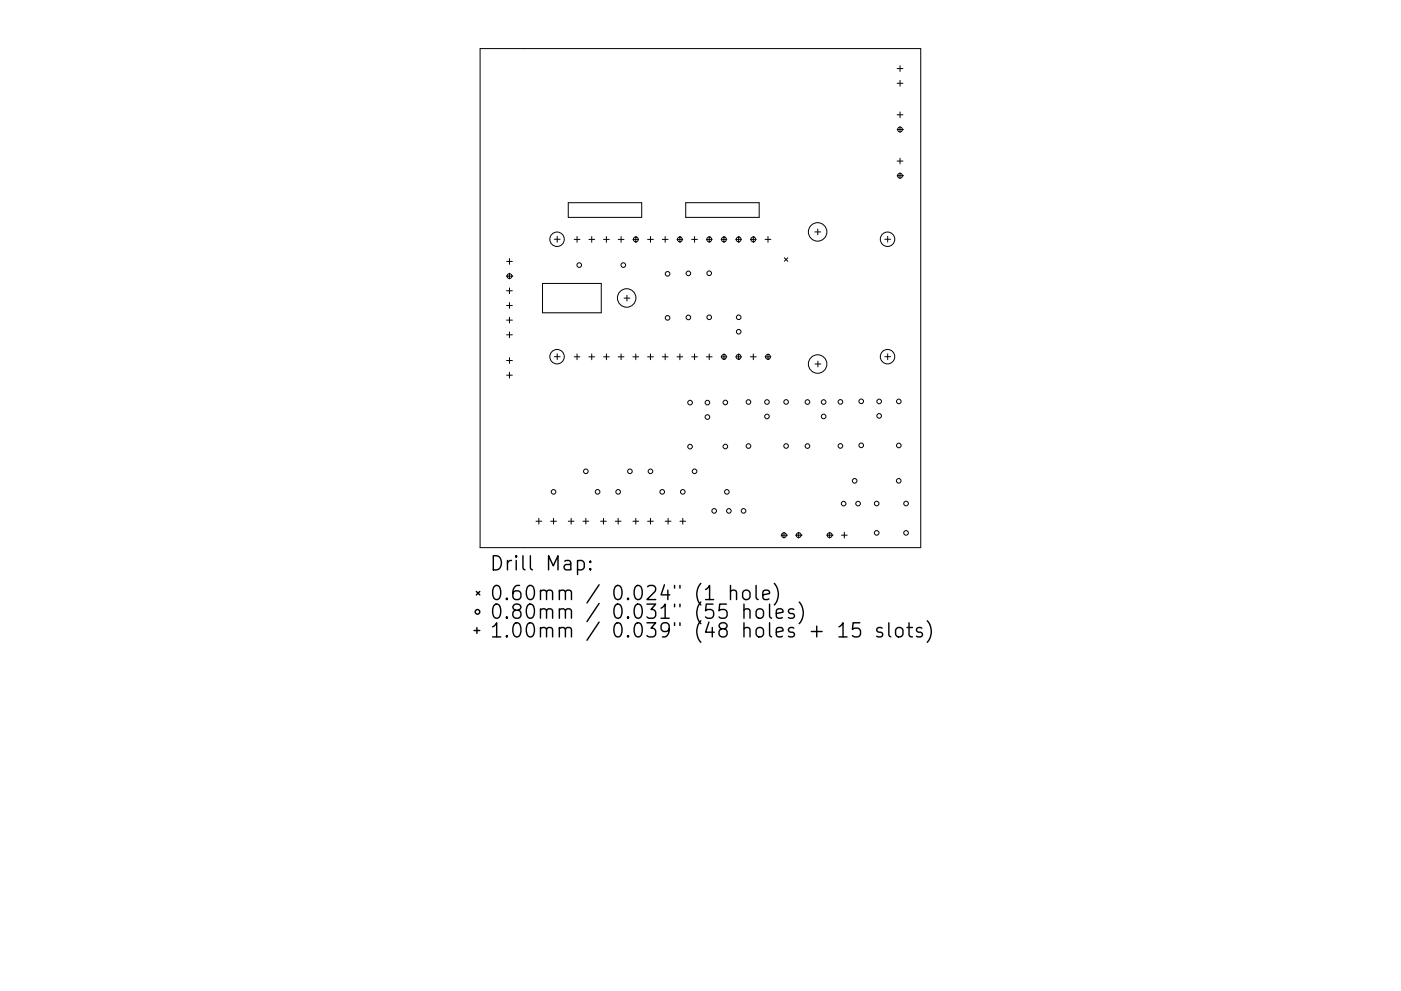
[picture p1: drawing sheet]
<svg xmlns="http://www.w3.org/2000/svg" width="297mm" height="210mm" viewBox="0 0 297 210" stroke-linecap="round" stroke-linejoin="round" font-family="sans-serif">
<defs><g id="words">
<g font-size="4.2">
<text x="103.7" y="121.1">Drill Map:</text>
<text x="103.7" y="127.4">0.60mm / 0.024&quot; (1 hole)</text>
<text x="103.7" y="131.3">0.80mm / 0.031&quot; (55 holes)</text>
<text x="103.7" y="135.3">1.00mm / 0.039&quot; (48 holes + 15 slots)</text>
</g>
</g></defs>
<g fill="none" stroke="#000" stroke-width=".21">
<path d="M101.8 10.3h93.4v105.9h-93.4zM190.2 14.6h1.2M190.2 17.7h1.2M190.8 13.9v1.3M190.8 17.1v1.2M190.2 34.2h1.2M190.2 37.3h1.2M190.2 24.4h1.2M190.2 27.5h1.2M190.3 37.3h.1M190.3 37.3l.2-.4 .3-.1 .4 .1 .1 .4M190.3 37.3l.2 .3 .3 .2 .4-.2 .1-.3"/>
<path d="M190.3 27.5h.1M190.3 27.5l.2-.4 .3-.1 .4 .1 .1 .4M190.3 27.5l.2 .3 .3 .2 .4-.2 .1-.3M190.8 23.7v1.3M190.8 26.9v1.2M190.8 33.6v1.2M190.8 36.7v1.2M191.3 37.3h.1M191.3 27.5h.1M107.4 55.5h1.2M107.4 58.6h1.2M107.5 58.6h.1"/>
<path d="M107.5 58.6l.2 .3 .3 .2 .4-.2 .1-.3M107.5 58.6l.2-.4 .3-.1 .4 .1 .1 .4M108 54.9v1.2M108 58v1.2M108.5 58.6h.1M117.5 50.8h1.3M118.1 50.1v1.3M120.5 43h15.6v3.1h-15.6zM121.7 50.8h1.3M122.3 50.2v1.2M124.8 50.8h1.3M125.5 50.2v1.2"/>
<path d="M128 50.8h1.2M128.6 50.2v1.2M131.1 50.8h1.2M131.7 50.2v1.2M134.2 50.8h1.2M134.8 50.3h.1M134.8 51.3h.1M134.8 50.3l-.4 .1-.1 .4 .1 .4 .4 .1M134.8 50.3l.4 .1 .1 .4-.1 .4-.4 .1M134.8 50.2v1.2M137.3 50.8h1.2M137.9 50.2v1.2"/>
<path d="M140.4 50.8h1.2M141 50.2v1.2M143.5 50.8h1.3M144.1 50.3h.1M144.1 51.3h.1M144.1 50.3l-.3 .1-.2 .4 .2 .4 .3 .1M144.1 50.3l.4 .1 .2 .4-.2 .4-.4 .1M144.1 50.2v1.2M145.4 43h15.6v3.1h-15.6zM146.6 50.8h1.3M147.3 50.2v1.2M149.8 50.8h1.2"/>
<path d="M150.4 50.3h.1M150.4 51.3h.1M150.4 50.3l-.4 .1-.1 .4 .1 .4 .4 .1M150.4 50.3l.3 .1 .2 .4-.2 .4-.3 .1M150.4 50.2v1.2M152.9 50.8h1.2M153.5 50.3h.1M153.5 51.3h.1M153.5 50.3l-.4 .1-.1 .4 .1 .4 .4 .1M153.5 50.3l.3 .1 .2 .4-.2 .4-.3 .1M153.5 50.2v1.2M156 50.8h1.2"/>
<path d="M156.6 50.3h.1M156.6 51.3h.1M156.6 50.3l-.4 .1-.1 .4 .1 .4 .4 .1M156.6 50.3l.4 .1 .1 .4-.1 .4-.4 .1M156.6 50.2v1.2M159.1 50.8h1.2M159.7 50.3h.1M159.7 51.3h.1M159.7 50.3l-.3 .1-.2 .4 .2 .4 .3 .1M159.7 50.3l.4 .1 .1 .4-.1 .4-.4 .1M159.7 50.2v1.2M162.2 50.8h1.2"/>
<path d="M162.8 50.2v1.2M166.3 54.7l.7 .7M167 54.7l-.7 .7M172.8 49.2h1.2M173.4 48.6v1.2M187.6 50.8h1.2M188.2 50.1v1.3M107.4 76.5h1.2M107.4 79.6h1.2M107.4 61.7h1.2M107.4 64.8h1.2M107.4 67.9h1.2"/>
<path d="M107.4 71h1.2M108 61.1v1.2M108 64.2v1.2M108 67.3v1.2M108 70.4v1.2M108 75.9v1.2M108 79v1.2M115 60.1h12.5v6.3h-12.5zM117.5 75.7h1.3M118.1 75.1v1.2M121.7 75.7h1.3M122.3 75.1v1.2"/>
<path d="M124.8 75.7h1.3M125.5 75.1v1.2M128 75.7h1.2M128.6 75.1v1.2M131.1 75.7h1.2M131.7 75.1v1.2M132.3 63.3h1.2M132.9 62.6v1.3M134.2 75.7h1.2M134.8 75.1v1.2M137.3 75.7h1.2M137.9 75.1v1.2"/>
<path d="M140.4 75.7h1.2M141 75.1v1.2M143.5 75.7h1.3M144.1 75.1v1.2M146.6 75.7h1.3M147.3 75.1v1.2M149.8 75.7h1.2M150.4 75.1v1.2M152.9 75.7h1.2M153.5 75.2h.1M153.5 76.2h.1M153.5 75.2l-.4 .1-.1 .4 .1 .4 .4 .1"/>
<path d="M153.5 75.2l.3 .1 .2 .4-.2 .4-.3 .1M153.5 75.1v1.2M156 75.7h1.2M156.6 75.2h.1M156.6 76.2h.1M156.6 75.2l-.4 .1-.1 .4 .1 .4 .4 .1M156.6 75.2l.4 .1 .1 .4-.1 .4-.4 .1M156.6 75.1v1.2M159.1 75.7h1.2M159.7 75.1v1.2M162.2 75.7h1.2M162.8 75.2h.1"/>
<path d="M162.8 76.2h.1M162.8 75.2l-.3 .1-.2 .4 .2 .4 .3 .1M162.8 75.2l.4 .1 .1 .4-.1 .4-.4 .1M162.8 75.1v1.2M172.8 77.2h1.2M173.4 76.6v1.2M187.6 75.7h1.2M188.2 75.1v1.2M113.6 110.6h1.3M114.2 110v1.2M116.7 110.6h1.3M117.4 110v1.2"/>
<path d="M120.5 110.6h1.2M121.1 110v1.2M123.6 110.6h1.2M124.2 110v1.2M127.3 110.6h1.3M127.9 110v1.2M130.4 110.6h1.3M131.1 110v1.2M134.2 110.6h1.2M134.8 110v1.2M137.3 110.6h1.2M137.9 110v1.2"/>
<path d="M141 110.6h1.3M141.6 110v1.2M144.2 110.6h1.2M144.8 110v1.2M165.6 113.5h1.2M165.7 113.5h.1M165.7 113.5l.2-.3 .3-.2 .4 .2 .1 .3M165.7 113.5l.2 .4 .3 .2 .4-.2 .1-.4M166.2 112.9v1.3M166.7 113.5h.1M168.7 113.5h1.2M168.8 113.5h.1"/>
<path d="M168.8 113.5l.2-.3 .3-.2 .4 .2 .1 .3M168.8 113.5l.2 .4 .3 .2 .4-.2 .1-.4M169.3 112.9v1.3M169.8 113.5h.1M175.3 113.5h1.2M175.4 113.5h.1M175.4 113.5l.1-.3 .4-.2 .4 .2 .1 .3M175.4 113.5l.1 .4 .4 .2 .4-.2 .1-.4M175.9 112.9v1.3M176.4 113.5h.1M178.4 113.5h1.2M179 112.9v1.3"/>
<circle cx="118.1" cy="50.8" r="1.53"/>
<circle cx="122.8" cy="56.2" r=".49"/>
<circle cx="132.2" cy="56.2" r=".49"/>
<circle cx="141.5" cy="58.1" r=".49"/>
<circle cx="146" cy="58" r=".49"/>
<circle cx="150.4" cy="58" r=".49"/>
<circle cx="173.4" cy="49.2" r="1.96"/>
<circle cx="188.2" cy="50.8" r="1.53"/>
<circle cx="118.1" cy="75.7" r="1.53"/>
<circle cx="132.9" cy="63.2" r="1.96"/>
<circle cx="141.5" cy="67.4" r=".49"/>
<circle cx="146" cy="67.3" r=".49"/>
<circle cx="150.4" cy="67.3" r=".49"/>
<circle cx="156.6" cy="67.3" r=".49"/>
<circle cx="156.6" cy="70.4" r=".49"/>
<circle cx="173.4" cy="77.2" r="1.96"/>
<circle cx="188.2" cy="75.7" r="1.53"/>
<circle cx="124.2" cy="100" r=".49"/>
<circle cx="133.6" cy="100" r=".49"/>
<circle cx="137.9" cy="100" r=".49"/>
<circle cx="146.3" cy="85.4" r=".49"/>
<circle cx="146.3" cy="94.8" r=".49"/>
<circle cx="147.3" cy="100" r=".49"/>
<circle cx="150" cy="85.4" r=".49"/>
<circle cx="150" cy="88.5" r=".49"/>
<circle cx="153.8" cy="94.7" r=".49"/>
<circle cx="153.8" cy="85.4" r=".49"/>
<circle cx="158.7" cy="94.6" r=".49"/>
<circle cx="158.7" cy="85.3" r=".49"/>
<circle cx="162.6" cy="88.4" r=".49"/>
<circle cx="162.6" cy="85.3" r=".49"/>
<circle cx="166.7" cy="85.3" r=".49"/>
<circle cx="166.7" cy="94.6" r=".49"/>
<circle cx="171.2" cy="94.6" r=".49"/>
<circle cx="171.2" cy="85.3" r=".49"/>
<circle cx="174.6" cy="88.4" r=".49"/>
<circle cx="174.6" cy="85.3" r=".49"/>
<circle cx="178.2" cy="85.3" r=".49"/>
<circle cx="178.2" cy="94.6" r=".49"/>
<circle cx="182.6" cy="85.1" r=".49"/>
<circle cx="182.6" cy="94.5" r=".49"/>
<circle cx="186.4" cy="88.2" r=".49"/>
<circle cx="186.4" cy="85.2" r=".49"/>
<circle cx="190.6" cy="85.2" r=".49"/>
<circle cx="190.6" cy="94.5" r=".49"/>
<circle cx="117.4" cy="104.4" r=".49"/>
<circle cx="126.7" cy="104.4" r=".49"/>
<circle cx="131.1" cy="104.4" r=".49"/>
<circle cx="140.4" cy="104.4" r=".49"/>
<circle cx="144.8" cy="104.4" r=".49"/>
<circle cx="151.4" cy="108.4" r=".49"/>
<circle cx="154.1" cy="104.4" r=".49"/>
<circle cx="154.5" cy="108.4" r=".49"/>
<circle cx="157.6" cy="108.4" r=".49"/>
<circle cx="178.9" cy="106.8" r=".49"/>
<circle cx="181.2" cy="102" r=".49"/>
<circle cx="181.9" cy="106.8" r=".49"/>
<circle cx="185.9" cy="113.1" r=".49"/>
<circle cx="185.9" cy="106.8" r=".49"/>
<circle cx="190.5" cy="102" r=".49"/>
<circle cx="192.1" cy="113.1" r=".49"/>
<circle cx="192.1" cy="106.8" r=".49"/>
</g>
<g fill="none" stroke="#000" stroke-width=".3">
<path d="M122.4 119.1l.9-.2 .6 .6v.8l-.3 .5-.3 .1-.9-.1M125.2 119.1l.1 .1-.1 .1-.2-.1 .2-.1v.2M100.5 133.8h1.2M101 125.5l.7 .7M101.1 133.2v1.2M101.7 125.5l-.7 .7M125.2 120.6l.1 .2-.1 .1-.2-.1 .2-.2v.3M154.9 125.5a.74 .74 0 0 1 1.3 .1v1.6M154.9 124.2v3M157.6 125.5a.81 .81 0 0 1 .8-.3 .81 .81 0 0 1 .6 .6v.8a.81 .81 0 0 1-.8 .6 .81 .81 0 0 1-.8-.6v-.8zM157.7 129.5a.74 .74 0 0 1 1.3 .1v1.6M157.7 128.2v3"/>
<path d="M160.3 124.2v2.6l.4 .4M160.6 129.3a.81 .81 0 0 1 1.3 .4v.9a.81 .81 0 0 1-.8 .6 .81 .81 0 0 1-.8-.6v-.9zM161.7 126.2l1.5-.3-.2-.5-.8-.2-.5 .4v1.2l.2 .3 .3 .1 .8-.1M163.2 128.2v2.5l.4 .5M164.2 123.8a3.4 3.4 0 0 1 0 4.6M164.6 130.2l1.4-.3-.1-.6-.9-.1-.4 .4v1.1l.1 .3 .3 .2 .9-.2M168.3 129.3l-.7-.1-.4 .4 .1 .4 1 .3 .1 .3-.1 .4-.3 .2-.8-.2M169.4 127.7a3.4 3.4 0 0 1 0 4.6M177.9 133l.8-.9v3M177.9 135.1h1.7M182.3 132.1h-1.4l-.2 1.5 .5-.3 1 .1 .2 .4-.1 1-.4 .3h-.7l-.5-.3M187 133.3l-.7-.2-.4 .5 .1 .4 1 .3 .2 .3-.2 .4-.3 .1-.8-.1"/>
<path d="M188.4 132.1v2.6l.5 .4M190.2 133.3a.81 .81 0 0 1 1.2 .4v.9a.81 .81 0 0 1-.7 .6 .81 .81 0 0 1-.8-.6v-.9zM192.3 133.1h1.1M192.7 132.1v2.6l.2 .3 .5 .1M195.4 133.3l-.7-.2-.4 .5 .1 .4 1 .3 .2 .3-.2 .4-.2 .1-.9-.1M196.6 131.7a3.4 3.4 0 0 1 0 4.6"/>
<circle cx="101.2" cy="129.8" r=".49"/>
</g>
<use href="#words"/>
</svg>
